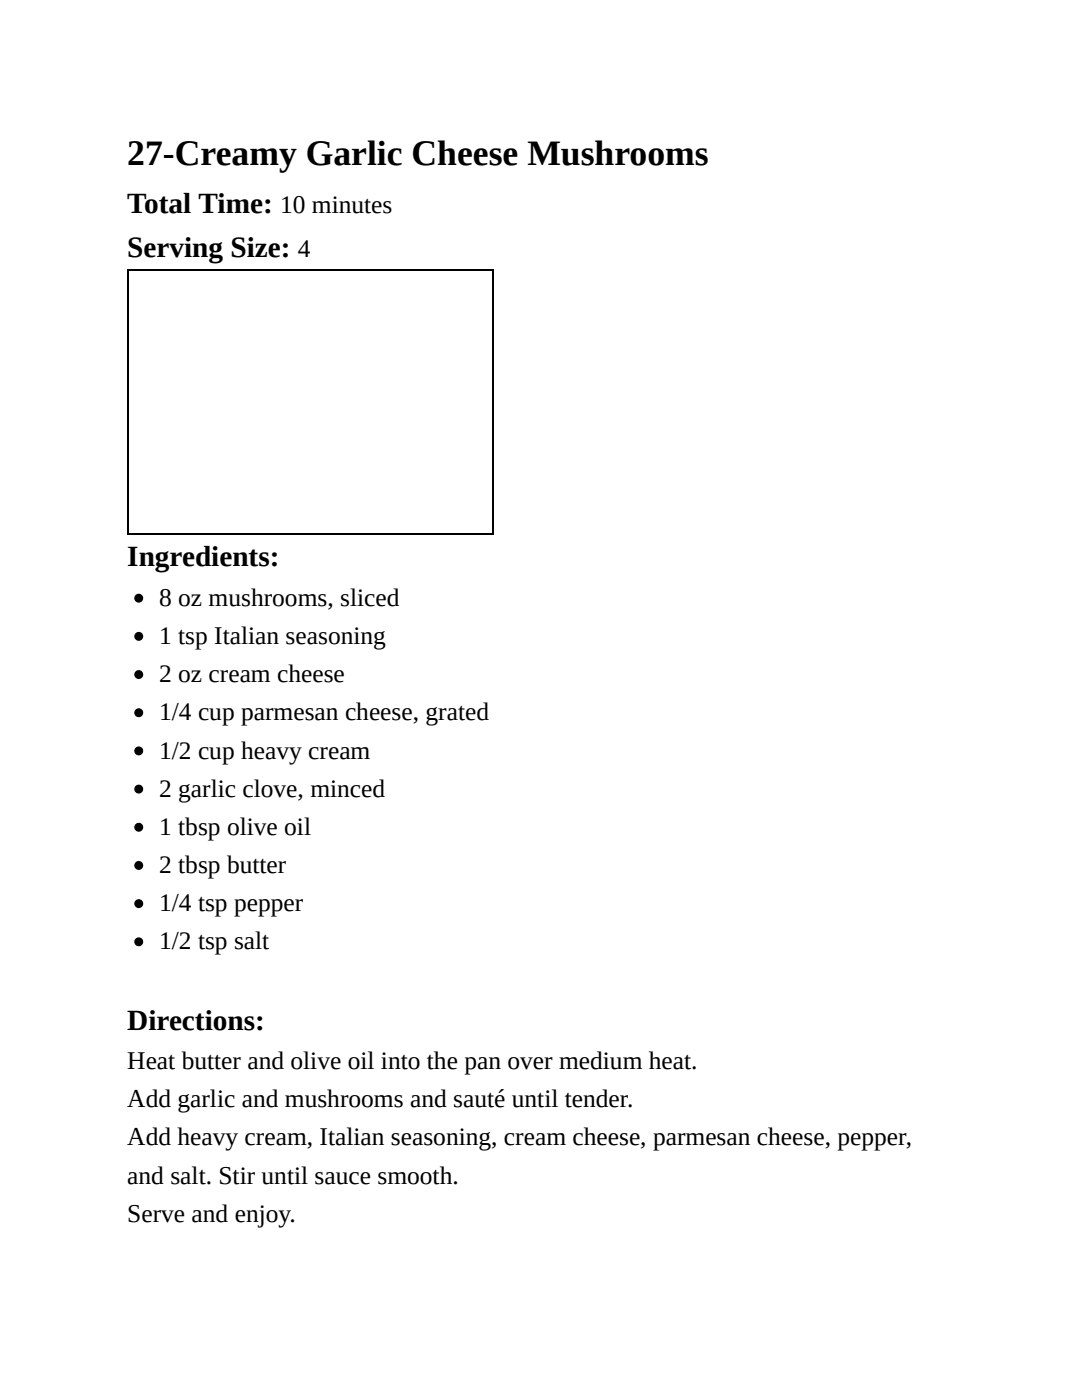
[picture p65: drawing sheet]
<svg xmlns="http://www.w3.org/2000/svg" width="216mm" height="279mm" viewBox="0 0 216 279" stroke-linecap="round" stroke-linejoin="round" font-family="sans-serif">
<defs><g id="words">
<text font-size="7.1" x="25.4" y="33">27-Creamy Garlic Cheese Mushrooms</text>
<g font-size="5.8">
<text x="25.4" y="42.4">Total Time:</text>
<text x="25.4" y="51.3">Serving Size:</text>
<text x="25.4" y="113">Ingredients:</text>
<text x="25.4" y="205.5">Directions:</text>
</g>
<g font-size="5.1">
<text x="55.9" y="42.4">10 minutes</text>
<text x="59.5" y="51.3">4</text>
<text x="31.7" y="120.9">8 oz mushrooms, sliced</text>
<text x="31.7" y="128.5">1 tsp Italian seasoning</text>
<text x="31.7" y="136.1">2 oz cream cheese</text>
<text x="31.7" y="143.8">1/4 cup parmesan cheese, grated</text>
<text x="31.7" y="151.4">1/2 cup heavy cream</text>
<text x="31.7" y="159">2 garlic clove, minced</text>
<text x="31.7" y="166.6">1 tbsp olive oil</text>
<text x="31.7" y="174.2">2 tbsp butter</text>
<text x="31.7" y="181.9">1/4 tsp pepper</text>
<text x="31.7" y="189.5">1/2 tsp salt</text>
<text x="25.4" y="213.4">Heat butter and olive oil into the pan over medium heat.</text>
<text x="25.4" y="221">Add garlic and mushrooms and sauté until tender.</text>
<text x="25.4" y="228.6">Add heavy cream, Italian seasoning, cream cheese, parmesan cheese, pepper,</text>
<text x="25.4" y="236.2">and salt. Stir until sauce smooth.</text>
<text x="25.4" y="243.8">Serve and enjoy.</text>
</g>
</g></defs>
<path d="M25.4 54h73.2M25.5 53.8v52.9M98.4 53.8v52.9M25.4 106.6h73.2" fill="none" stroke="#000" stroke-width=".25"/>
<g fill="#000" stroke="#000" stroke-width=".25">
<circle cx="27.7" cy="119.4" r=".76"/>
<circle cx="27.7" cy="134.6" r=".76"/>
<circle cx="27.7" cy="127" r=".76"/>
<circle cx="27.7" cy="149.9" r=".76"/>
<circle cx="27.7" cy="142.2" r=".76"/>
<circle cx="27.7" cy="157.5" r=".76"/>
<circle cx="27.7" cy="165.1" r=".76"/>
<circle cx="27.7" cy="172.7" r=".76"/>
<circle cx="27.7" cy="180.3" r=".76"/>
<circle cx="27.7" cy="188" r=".76"/>
</g>
<use href="#words"/>
</svg>
